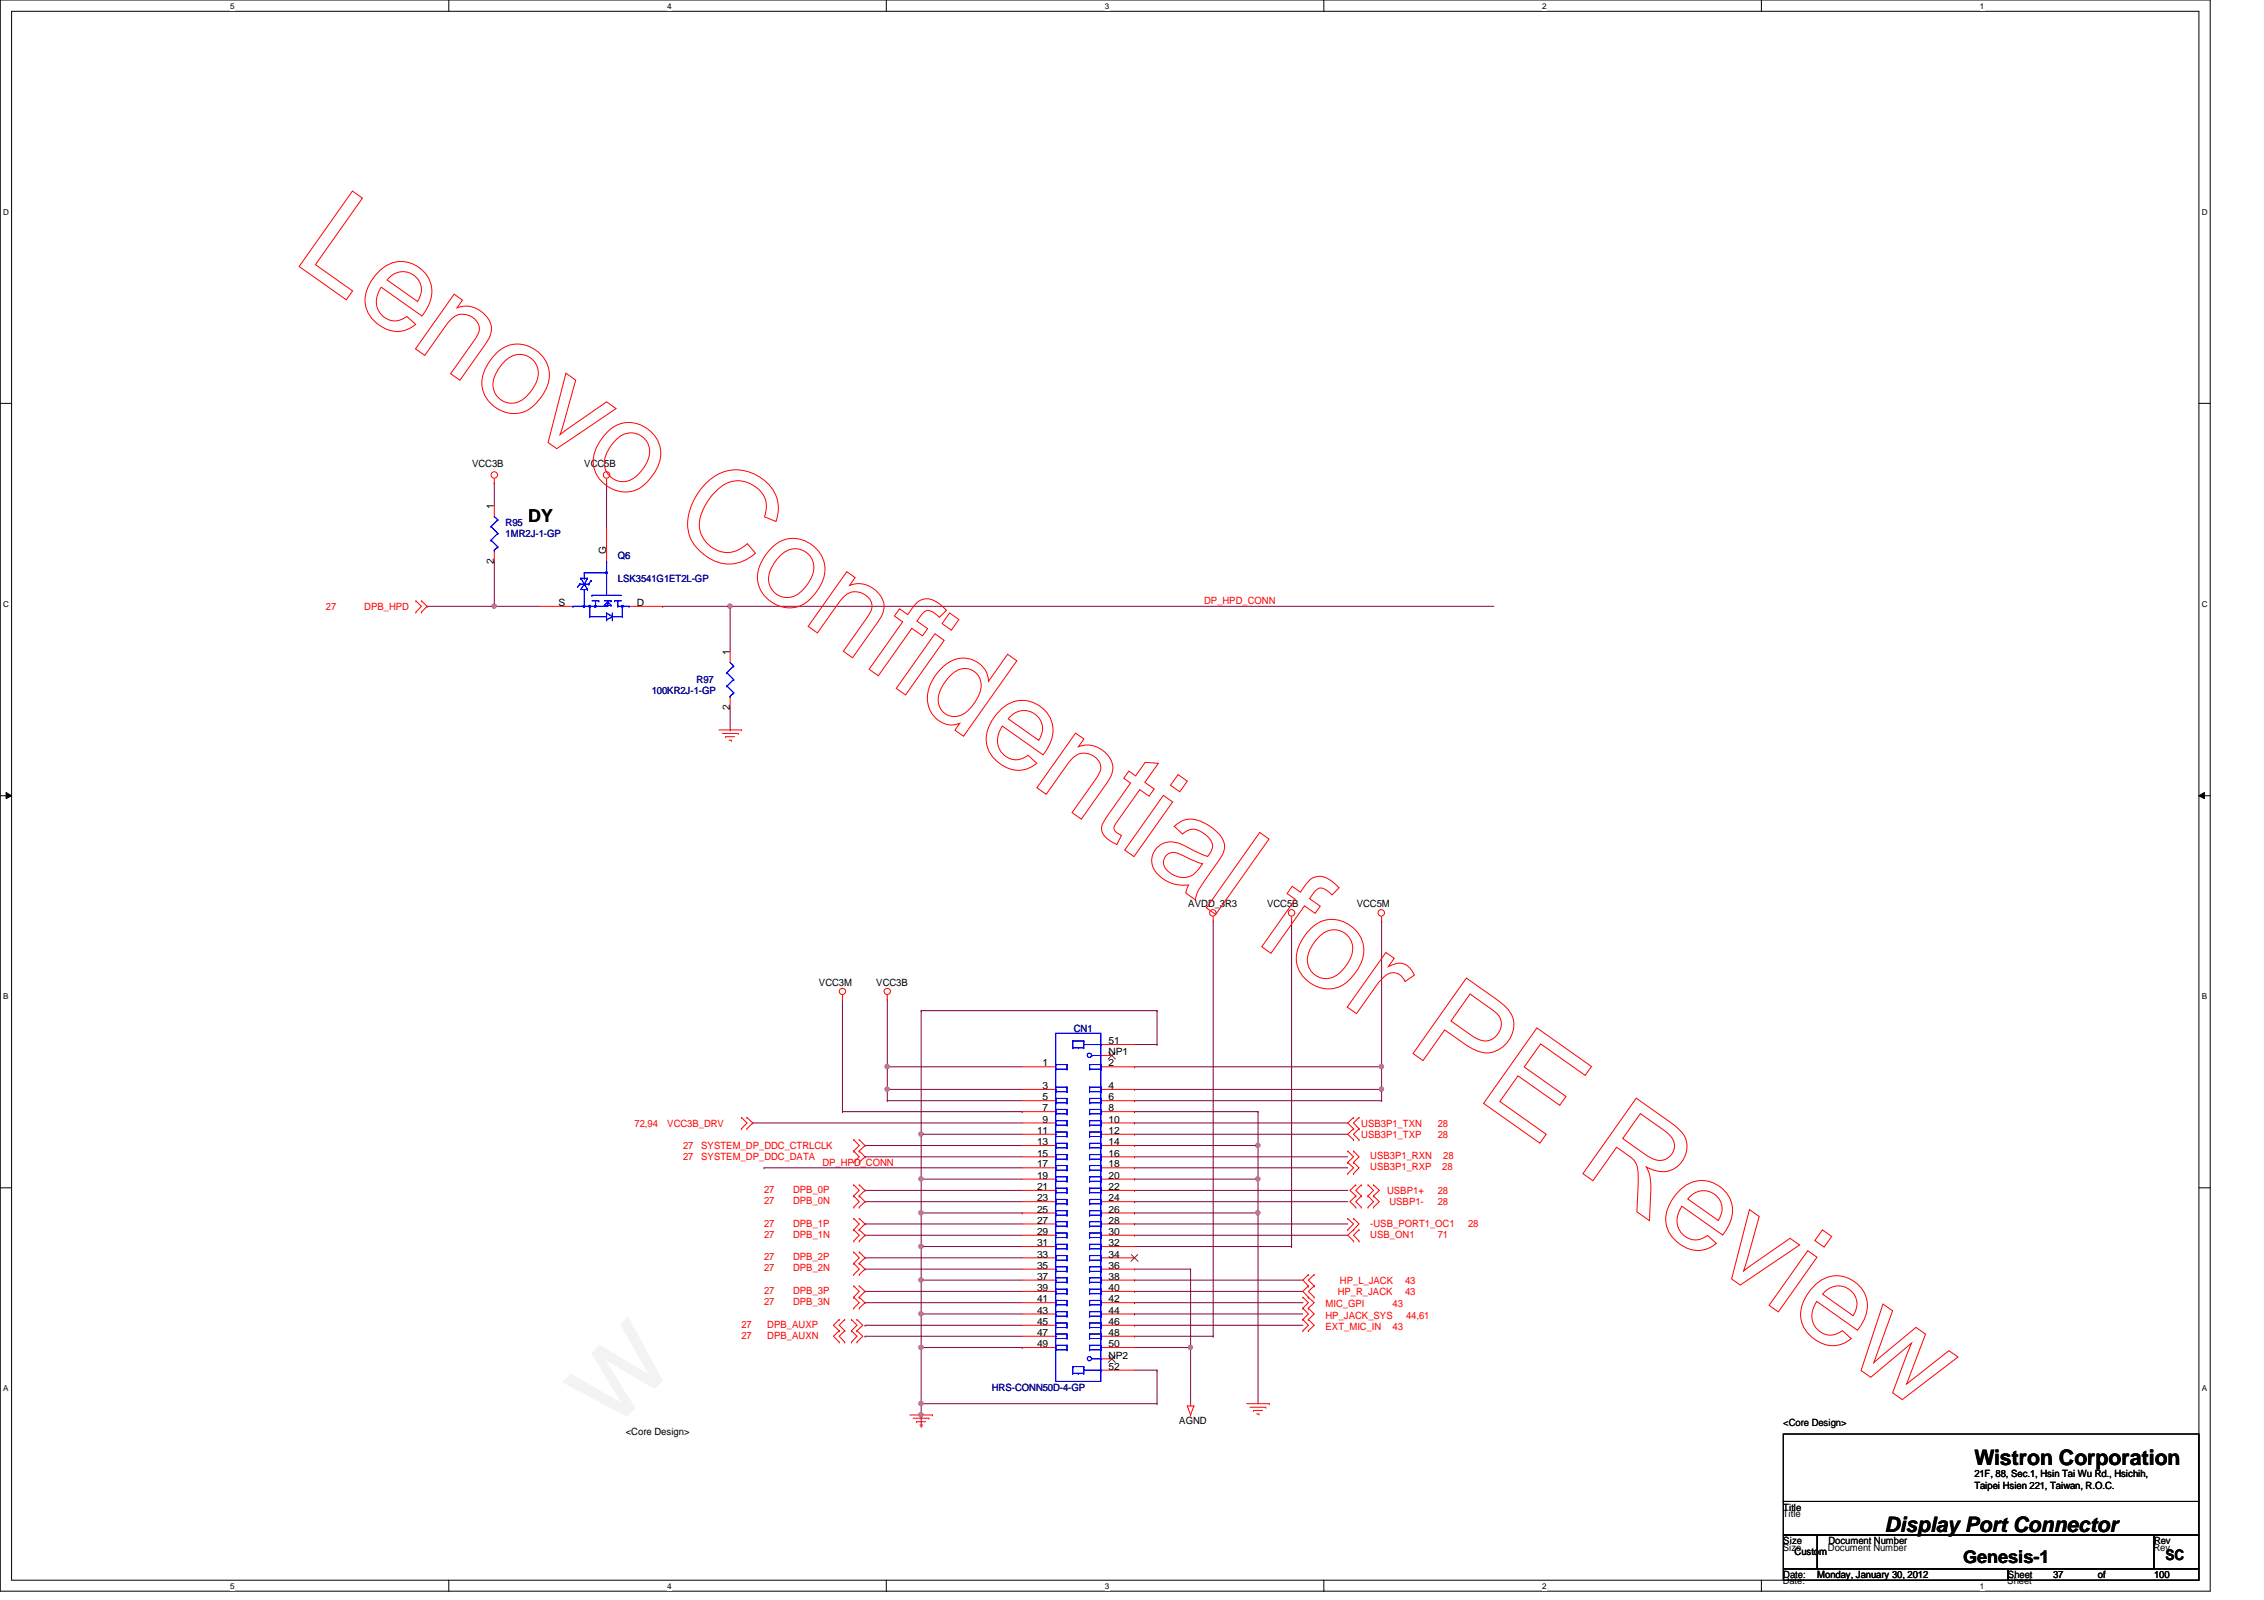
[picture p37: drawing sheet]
<svg xmlns="http://www.w3.org/2000/svg" width="297mm" height="210mm" viewBox="0 0 297 210" stroke-linecap="round" stroke-linejoin="round" font-family="sans-serif">
<defs><g id="words">
<g font-size="2.8">
<text x="259" y="192.2">Wistron Corporation</text>
<text x="247.3" y="201">Display Port Connector</text>
</g>
<g font-size="2.3">
<text x="69.3" y="68.5">DY</text>
<text x="257.6" y="205">Genesis-1</text>
</g>
<text font-size="1.9" x="284.1" y="204.6">SC</text>
<g font-size="1.3">
<text x="61.9" y="61.3">VCC3B</text>
<text x="76.7" y="61.3">VCC5B</text>
<text x="64.8" y="66.8" transform="rotate(-90 64.8 66.8)">1</text>
<text x="64.8" y="74" transform="rotate(-90 64.8 74)">2</text>
<text x="79.5" y="72.6" transform="rotate(-90 79.5 72.6)">G</text>
<text x="73.3" y="79.5">S</text>
<text x="83.6" y="79.5">D</text>
<text x="95.8" y="85.9" transform="rotate(-90 95.8 85.9)">1</text>
<text x="95.8" y="93.1" transform="rotate(-90 95.8 93.1)">2</text>
<text x="155.9" y="119">AVDD_3R3</text>
<text x="166.2" y="119">VCC5B</text>
<text x="178" y="119">VCC5M</text>
<text x="107.4" y="129.4">VCC3M</text>
<text x="115" y="129.4">VCC3B</text>
<text x="145.5" y="137">51</text>
<text x="136.8" y="139.9">1</text>
<text x="136.8" y="142.9">3</text>
<text x="145.5" y="138.4">NP1</text>
<text x="145.5" y="139.9">2</text>
<text x="145.5" y="142.9">4</text>
<text x="136.1" y="148.8">11</text>
<text x="136.8" y="144.4">5</text>
<text x="136.8" y="145.8">7</text>
<text x="136.8" y="147.3">9</text>
<text x="145.5" y="144.4">6</text>
<text x="145.5" y="145.8">8</text>
<text x="145.5" y="147.3">10</text>
<text x="145.5" y="148.8">12</text>
<text x="136.1" y="150.2">13</text>
<text x="136.1" y="151.7">15</text>
<text x="136.1" y="153.2">17</text>
<text x="136.1" y="154.6">19</text>
<text x="145.5" y="150.2">14</text>
<text x="145.5" y="151.7">16</text>
<text x="145.5" y="153.2">18</text>
<text x="145.5" y="154.6">20</text>
<text x="136.1" y="156.1">21</text>
<text x="136.1" y="157.6">23</text>
<text x="136.1" y="159.1">25</text>
<text x="136.1" y="160.5">27</text>
<text x="145.5" y="156.1">22</text>
<text x="145.5" y="157.6">24</text>
<text x="145.5" y="159.1">26</text>
<text x="145.5" y="160.5">28</text>
<text x="136.1" y="162">29</text>
<text x="136.1" y="163.5">31</text>
<text x="136.1" y="165">33</text>
<text x="136.1" y="166.5">35</text>
<text x="136.1" y="167.9">37</text>
<text x="145.5" y="162">30</text>
<text x="145.5" y="163.5">32</text>
<text x="145.5" y="165">34</text>
<text x="145.5" y="166.5">36</text>
<text x="145.5" y="167.9">38</text>
<text x="136.1" y="169.4">39</text>
<text x="136.1" y="170.9">41</text>
<text x="136.1" y="172.3">43</text>
<text x="136.1" y="173.8">45</text>
<text x="145.5" y="169.4">40</text>
<text x="145.5" y="170.9">42</text>
<text x="145.5" y="172.3">44</text>
<text x="145.5" y="173.8">46</text>
<text x="136.1" y="175.3">47</text>
<text x="136.1" y="176.7">49</text>
<text x="145.5" y="175.3">48</text>
<text x="145.5" y="176.7">50</text>
<text x="145.5" y="178.2">NP2</text>
<text x="145.5" y="179.7">52</text>
<text x="82.1" y="188.2">&lt;Core Design&gt;</text>
<text x="154.7" y="186.8">AGND</text>
<text x="234" y="187.1">&lt;Core Design&gt;</text>
<text x="259" y="193.8">21F, 88, Sec.1, Hsin Tai Wu Rd., Hsichih,</text>
<text x="259" y="195.3">Taipei Hsien 221, Taiwan, R.O.C.</text>
<text x="233.9" y="199">Title</text>
<text x="233.9" y="203.4">Size</text>
<text x="234" y="198.2">Title</text>
<text x="234" y="202.6">Size</text>
<text x="239.8" y="203.4">Document Number</text>
<text x="239.9" y="202.6">Document Number</text>
<text x="282.5" y="203.4">Rev</text>
<text x="282.6" y="202.6">Rev</text>
<text x="233.9" y="207.9">Date:</text>
<text x="234" y="207">Date:</text>
<text x="235.5" y="204">Custom</text>
<text x="238.4" y="207">Monday, January 30, 2012</text>
<text x="263.4" y="207.9">Sheet</text>
<text x="263.4" y="207">Sheet</text>
<text x="269.4" y="207">37</text>
<text x="275.2" y="207">of</text>
<text x="282.6" y="207">100</text>
</g>
<g font-size="1.3" fill="#000080">
<text x="66.3" y="69">R95</text>
<text x="66.3" y="70.4">1MR2J-1-GP</text>
<text x="81.1" y="73.4">Q6</text>
<text x="81.1" y="76.3">LSK3541G1ET2L-GP</text>
<text x="91.4" y="89.6">R97</text>
<text x="85.5" y="91.1">100KR2J-1-GP</text>
<text x="140.9" y="135.4">CN1</text>
<text x="130.1" y="182.5">HRS-CONN50D-4-GP</text>
</g>
<g font-size="1.3" fill="#f00">
<text x="42.8" y="80">27</text>
<text x="47.8" y="80">DPB_HPD</text>
<text x="158" y="79.2">DP_HPD_CONN</text>
<text x="83.3" y="147.8">72,94</text>
<text x="87.5" y="147.8">VCC3B_DRV</text>
<text x="178.6" y="147.8">USB3P1_TXN</text>
<text x="178.6" y="149.3">USB3P1_TXP</text>
<text x="188.6" y="147.8">28</text>
<text x="188.6" y="149.3">28</text>
<text x="89.6" y="152.2">27</text>
<text x="89.6" y="150.7">27</text>
<text x="92" y="152.2">SYSTEM_DP_DDC_DATA</text>
<text x="92" y="150.7">SYSTEM_DP_DDC_CTRLCLK</text>
<text x="107.9" y="152.9">DP_HPD_CONN</text>
<text x="179.8" y="152.1">USB3P1_RXN</text>
<text x="179.8" y="153.5">USB3P1_RXP</text>
<text x="189.2" y="153.5">28</text>
<text x="189.4" y="152.1">28</text>
<text x="100.2" y="157.9">27</text>
<text x="100.2" y="156.5">27</text>
<text x="100.2" y="160.9">27</text>
<text x="104.1" y="157.9">DPB_0N</text>
<text x="104.1" y="156.5">DPB_0P</text>
<text x="104.1" y="160.9">DPB_1P</text>
<text x="179.8" y="160.9">-USB_PORT1_OC1</text>
<text x="182" y="156.6">USBP1+</text>
<text x="182.3" y="158.1">USBP1-</text>
<text x="188.6" y="156.6">28</text>
<text x="188.6" y="158.1">28</text>
<text x="192.6" y="160.9">28</text>
<text x="100.2" y="162.3">27</text>
<text x="100.2" y="165.3">27</text>
<text x="100.2" y="166.8">27</text>
<text x="104.1" y="162.3">DPB_1N</text>
<text x="104.1" y="165.3">DPB_2P</text>
<text x="104.1" y="166.8">DPB_2N</text>
<text x="179.8" y="162.3">USB_ON1</text>
<text x="188.6" y="162.3">71</text>
<text x="100.2" y="169.7">27</text>
<text x="100.2" y="171.2">27</text>
<text x="104.1" y="169.7">DPB_3P</text>
<text x="104.1" y="171.2">DPB_3N</text>
<text x="173.9" y="171.5">MIC_GPI</text>
<text x="173.9" y="173">HP_JACK_SYS</text>
<text x="175.5" y="169.9">HP_R_JACK</text>
<text x="175.8" y="168.4">HP_L_JACK</text>
<text x="182.7" y="171.5">43</text>
<text x="184.4" y="169.9">43</text>
<text x="184.4" y="168.4">43</text>
<text x="184.5" y="173">44,61</text>
<text x="97.3" y="175.6">27</text>
<text x="97.3" y="174.2">27</text>
<text x="100.7" y="175.6">DPB_AUXN</text>
<text x="100.7" y="174.2">DPB_AUXP</text>
<text x="173.9" y="174.5">EXT_MIC_IN</text>
<text x="182.7" y="174.5">43</text>
</g>
<g font-size="1.1">
<text x="30.2" y="1.1">5</text>
<text x="87.5" y="1.1">4</text>
<text x="144.9" y="1.1">3</text>
<text x="202.4" y="1.1">2</text>
<text x="259.8" y="1.1">1</text>
<text x=".4" y="28.2">D</text>
<text x="288.9" y="28.2">D</text>
<text x=".4" y="79.6">C</text>
<text x="288.9" y="79.6">C</text>
<text x=".4" y="131.1">B</text>
<text x="288.9" y="131.1">B</text>
<text x=".4" y="182.5">A</text>
<text x="288.9" y="182.5">A</text>
<text x="30.2" y="208.4">5</text>
<text x="87.5" y="208.4">4</text>
<text x="144.9" y="208.4">3</text>
<text x="202.4" y="208.4">2</text>
<text x="259.8" y="208.4">1</text>
</g>
</g></defs>
<path d="M0 0h290v208.7h-290zM1.5 1.5h287v205.8h-287z" fill="none" stroke="#000" stroke-width=".13"/>
<g fill="#fff">
<path d="M30.2 .2h.6v1.2h-.6z"/>
<path d="M30.2 207.5h.6v1.2h-.6z"/>
</g>
<path d="M58.9 0v1.5M58.9 207.3v1.5" fill="none" stroke="#000" stroke-width=".13"/>
<g fill="#fff">
<path d="M87.5 .2h.6v1.2h-.6z"/>
<path d="M87.5 207.5h.6v1.2h-.6z"/>
</g>
<path d="M116.3 0v1.5M116.3 207.3v1.5" fill="none" stroke="#000" stroke-width=".13"/>
<g fill="#fff">
<path d="M144.9 .2h.6v1.2h-.6z"/>
<path d="M144.9 207.5h.6v1.2h-.6z"/>
</g>
<path d="M173.7 0v1.5M173.7 207.3v1.5" fill="none" stroke="#000" stroke-width=".13"/>
<g fill="#fff">
<path d="M202.3 .2h.6v1.2h-.6z"/>
<path d="M202.3 207.5h.6v1.2h-.6z"/>
</g>
<path d="M231.1 0v1.5M231.1 207.3v1.5" fill="none" stroke="#000" stroke-width=".13"/>
<g fill="#fff">
<path d="M259.8 .2h.5v1.2h-.5z"/>
<path d="M259.8 207.5h.5v1.2h-.5z"/>
<path d="M.4 27.2h.8v1.2h-.8z"/>
<path d="M288.9 27.2h.7v1.2h-.7z"/>
<path d="M.4 78.6h.8v1.2h-.8z"/>
<path d="M288.9 78.6h.7v1.2h-.7z"/>
</g>
<path d="M0 52.9h1.5M288.5 52.9h1.5" fill="none" stroke="#000" stroke-width=".13"/>
<g fill="#fff">
<path d="M.4 130.1h.7v1.2h-.7z"/>
<path d="M288.9 130.1h.7v1.2h-.7z"/>
</g>
<path d="M0 104.4h1.5M.8 104l.7 .4-.7 .4zM288.5 104.4l.7-.4v.8zM288.5 104.4h1.5" fill="none" stroke="#000" stroke-width=".13"/>
<path d="M.8 104l.7 .4-.7 .4zM288.5 104.4l.7-.4v.8z" fill="#000"/>
<g fill="#fff">
<path d="M.4 181.5h.7v1.2h-.7z"/>
<path d="M288.9 181.5h.7v1.2h-.7z"/>
</g>
<path d="M0 155.8h1.5M288.5 155.8h1.5" fill="none" stroke="#000" stroke-width=".13"/>
<path d="M64.9 63.4h.1M64.9 79.5h.1M64.9 63.4v2.9M64.9 79.5h5.9M79.6 63.4h.1M79.6 63.4v5.9M95.8 95.8h.1M95.8 92.8v3" fill="none" stroke="#800040" stroke-width=".13"/>
<circle cx="64.8" cy="79.5" r=".29" fill="#f0f"/>
<circle cx="64.8" cy="79.5" r=".29" fill="none" stroke="#f0f" stroke-width=".13"/>
<path d="M95.8 79.5h.1M95.8 79.5h100.2" fill="none" stroke="#800040" stroke-width=".13"/>
<circle cx="95.8" cy="79.5" r=".29" fill="#f0f"/>
<circle cx="95.8" cy="79.5" r=".29" fill="none" stroke="#f0f" stroke-width=".13"/>
<g fill="none" stroke="#800040" stroke-width=".13">
<path d="M56 79.5h.1M64.9 73.7h.1M64.9 73.7v5.8h-8.9M86.9 79.5h.1M86.9 79.5h8.9M95.8 79.5h.1M95.8 79.5v6M110.5 131.1v14.7M120.9 132.6h.1M120.9 132.6h30.9M120.9 132.6v16.2M151.8 132.6h.1"/>
<path d="M151.8 132.6v4.4M110.5 145.8h.1M110.5 145.8h23.6M120.9 148.8h.1M134.1 145.8h.1M148.8 153.2h.1M148.8 153.2h28M148.8 176.8h7.4M148.8 163.5h20.7M156.2 176.8h.1M156.2 166.5h.1M156.2 166.5v10.3"/>
<path d="M169.5 163.5h.1"/>
</g>
<circle cx="120.8" cy="148.8" r=".29" fill="#f0f"/>
<circle cx="120.8" cy="148.8" r=".29" fill="none" stroke="#f0f" stroke-width=".13"/>
<path d="M159.2 120.8v54.5M148.8 179.7h3M151.8 179.7h.1M151.8 179.7v4.4M159.2 175.3h.1M120.9 184.1h.1M120.9 185.6h.1M120.9 184.1h30.9M120.9 184.1v1.5M151.8 184.1h.1" fill="none" stroke="#800040" stroke-width=".13"/>
<circle cx="120.8" cy="185.6" r=".29" fill="#f0f"/>
<circle cx="120.8" cy="185.6" r=".29" fill="none" stroke="#f0f" stroke-width=".13"/>
<path d="M148.8 159.1h.1M148.8 159.1h16.3" fill="none" stroke="#800040" stroke-width=".13"/>
<circle cx="165" cy="159.1" r=".29" fill="#f0f"/>
<circle cx="165" cy="159.1" r=".29" fill="none" stroke="#f0f" stroke-width=".13"/>
<path d="M148.8 140h.1M148.8 137h3M151.8 137h.1M181.3 120.8h.1M181.3 120.8v19.2h-32.5M165.1 154.7h.1M165.1 154.7v4.4" fill="none" stroke="#800040" stroke-width=".13"/>
<circle cx="181.2" cy="139.9" r=".29" fill="#f0f"/>
<circle cx="181.2" cy="139.9" r=".29" fill="none" stroke="#f0f" stroke-width=".13"/>
<path d="M181.3 140v2.9M148.8 144.4h.1M148.8 144.4h32.5M181.3 142.9h.1" fill="none" stroke="#800040" stroke-width=".13"/>
<circle cx="181.2" cy="142.9" r=".29" fill="#f0f"/>
<circle cx="181.2" cy="142.9" r=".29" fill="none" stroke="#f0f" stroke-width=".13"/>
<g fill="none" stroke="#800040" stroke-width=".13">
<path d="M100.2 153.2h.1M100.2 153.2h33.9M120.9 148.8h.1M120.9 148.8v5.9M148.8 142.9h.1M148.8 145.8h.1M148.8 142.9h32.5M148.8 145.8h16.3M165.1 159.1h.1M165.1 145.8h.1M165.1 150.3h.1M165.1 145.8v8.9"/>
<path d="M165.1 159.1v25M113.5 175.3h.1M113.5 173.9h.1M113.5 175.3h20.6M113.5 173.9h20.6M148.8 166.5h.1M148.8 166.5h7.4"/>
</g>
<circle cx="165" cy="154.7" r=".29" fill="#f0f"/>
<circle cx="165" cy="154.7" r=".29" fill="none" stroke="#f0f" stroke-width=".13"/>
<circle cx="165" cy="150.3" r=".29" fill="#f0f"/>
<circle cx="165" cy="150.3" r=".29" fill="none" stroke="#f0f" stroke-width=".13"/>
<path d="M134.1 159.1h.1M134.1 159.1h-13.2v4.4M120.9 163.5h.1" fill="none" stroke="#800040" stroke-width=".13"/>
<circle cx="120.8" cy="163.5" r=".29" fill="#f0f"/>
<circle cx="120.8" cy="163.5" r=".29" fill="none" stroke="#f0f" stroke-width=".13"/>
<path d="M120.9 163.5h.1M120.9 167.9h.1M120.9 163.5h13.2M120.9 163.5v4.4" fill="none" stroke="#800040" stroke-width=".13"/>
<circle cx="120.8" cy="167.9" r=".29" fill="#f0f"/>
<circle cx="120.8" cy="167.9" r=".29" fill="none" stroke="#f0f" stroke-width=".13"/>
<path d="M120.9 167.9h.1M120.9 172.4h.1M120.9 167.9h13.2M120.9 167.9v4.5" fill="none" stroke="#800040" stroke-width=".13"/>
<circle cx="120.8" cy="172.4" r=".29" fill="#f0f"/>
<circle cx="120.8" cy="172.4" r=".29" fill="none" stroke="#f0f" stroke-width=".13"/>
<path d="M148.8 150.3h.1M148.8 150.3h16.3M181.3 144.4h.1M181.3 142.9v1.5M120.9 172.4h.1M120.9 176.8h.1M120.9 172.4h13.2M120.9 172.4v11.7M120.9 187.1h.1M120.9 184.1h.1M120.9 185.6v1.5" fill="none" stroke="#800040" stroke-width=".13"/>
<circle cx="120.8" cy="184.1" r=".29" fill="#f0f"/>
<circle cx="120.8" cy="184.1" r=".29" fill="none" stroke="#f0f" stroke-width=".13"/>
<path d="M113.5 151.8h.1M113.5 150.3h.1M113.5 151.8h20.6M113.5 150.3h20.6M148.8 154.7h.1M148.8 154.7h16.3M120.9 176.8h13.2M134.1 176.8h.1M148.8 160.6h.1M148.8 162.1h.1M148.8 160.6h28M148.8 162.1h28" fill="none" stroke="#800040" stroke-width=".13"/>
<circle cx="120.8" cy="176.8" r=".29" fill="#f0f"/>
<circle cx="120.8" cy="176.8" r=".29" fill="none" stroke="#f0f" stroke-width=".13"/>
<g fill="none" stroke="#800040" stroke-width=".13">
<path d="M116.4 140h.1M116.4 131.1h.1M116.4 131.1v13.3M116.4 140h17.7M98.8 147.3h.1M98.8 147.3h35.3M113.5 156.2h.1M113.5 157.6h.1M113.5 156.2h20.6M113.5 157.6h20.6M116.4 142.9h.1M116.4 142.9h17.7"/>
<path d="M120.9 148.8h.1M120.9 148.8h13.2M148.8 147.3h.1M148.8 148.8h.1M148.8 151.8h.1M148.8 156.2h.1M148.8 157.6h.1M148.8 147.3h28M148.8 148.8h28M148.8 151.8h28M148.8 156.2h28M148.8 157.6h28"/>
<path d="M113.5 165h.1M113.5 166.5h.1M113.5 160.6h.1M113.5 162.1h.1M113.5 170.9h.1M113.5 169.4h.1M113.5 165h20.6M113.5 166.5h20.6M113.5 160.6h20.6M113.5 162.1h20.6M113.5 170.9h20.6M113.5 169.4h20.6"/>
</g>
<circle cx="116.4" cy="142.9" r=".29" fill="#f0f"/>
<circle cx="116.4" cy="142.9" r=".29" fill="none" stroke="#f0f" stroke-width=".13"/>
<circle cx="116.4" cy="139.9" r=".29" fill="#f0f"/>
<circle cx="116.4" cy="139.9" r=".29" fill="none" stroke="#f0f" stroke-width=".13"/>
<path d="M116.4 144.4h.1M116.4 144.4h17.7M120.9 154.7h.1M120.9 159.1h.1M120.9 154.7h13.2M120.9 154.7v4.4" fill="none" stroke="#800040" stroke-width=".13"/>
<circle cx="120.8" cy="154.7" r=".29" fill="#f0f"/>
<circle cx="120.8" cy="154.7" r=".29" fill="none" stroke="#f0f" stroke-width=".13"/>
<circle cx="120.8" cy="159.1" r=".29" fill="#f0f"/>
<circle cx="120.8" cy="159.1" r=".29" fill="none" stroke="#f0f" stroke-width=".13"/>
<path d="M156.2 176.8h.1M156.2 176.8v7.3" fill="none" stroke="#800040" stroke-width=".13"/>
<circle cx="156.2" cy="176.8" r=".29" fill="#f0f"/>
<circle cx="156.2" cy="176.8" r=".29" fill="none" stroke="#f0f" stroke-width=".13"/>
<g fill="none" stroke="#800040" stroke-width=".13">
<path d="M169.5 120.8v42.7M148.8 169.4h.1M148.8 172.4h.1M148.8 170.9h.1M148.8 173.9h.1M148.8 167.9h.1M148.8 175.3h.1M148.8 169.4h22.1M148.8 172.4h22.1M148.8 170.9h22.1M148.8 173.9h22.1M148.8 167.9h22.1"/>
<path d="M148.8 175.3h10.4M169.5 163.5h.1"/>
</g>
<g fill="none" stroke="#f00" stroke-width=".13">
<path d="M54.6 78.8h.1M54.6 78.8l.7 .7-.7 .8M55.3 78.8h.1M55.3 78.8l.7 .7-.7 .8M64.9 63.4h.1M64.9 62.8v.6M70.8 79.5h4.4M79.6 63.4h.1M79.6 62.8v.6M79.6 69.3v4.4M82.5 79.5h4.4M54.6 80.3h.1"/>
<path d="M55.3 80.3h.1M94.3 95.8h3M94.8 96.2h2.1M95.2 96.6h.1M95.2 96.6h1.2M95.7 97.1h.3M96 97.1h.1M96.9 96.2h.1M97.3 95.8h.1M110.5 131.1h.1M110.5 130.5v.6M116.4 131.1h.1"/>
<path d="M116.4 130.5v.6M134.1 140h4.4M144.4 137h4.4M144.4 138.5h1.5M144.4 140h4.4M159.2 120.8h.1M159.2 120.2v.6M169.5 120.8h.1M169.5 120.2v.6M181.3 120.8h.1M181.3 120.2v.6M97.3 148.1h.1"/>
<path d="M97.3 146.6h.1M97.3 146.6l.7 .7-.7 .8M98 146.6h.1M98 148.1h.1M98 146.6l.8 .7-.8 .8M112 152.5h.1M112 151h.1M112 149.5h.1M112 156.9h.1M112 158.4h.1M112 155.4h.1M112 159.9h.1"/>
<path d="M112 151l.7 .8-.7 .7M112 149.5l.7 .8-.7 .7M112 156.9l.7 .7-.7 .8M112 155.4l.7 .8-.7 .7M112 159.9l.7 .7-.7 .7M112.7 151h.1M112.7 152.5h.1M112.7 149.5h.1M112.7 158.4h.1M112.7 156.9h.1M112.7 155.4h.1M112.7 159.9h.1"/>
<path d="M112.7 151l.8 .8-.8 .7M112.7 149.5l.8 .8-.8 .7M112.7 156.9l.8 .7-.8 .8M112.7 155.4l.8 .8-.8 .7M112.7 159.9l.8 .7-.8 .7M134.1 142.9h4.4M134.1 144.4h4.4M134.1 145.8h4.4M134.1 147.3h4.4M134.1 148.8h4.4M134.1 150.3h4.4M134.1 151.8h4.4"/>
<path d="M134.1 153.2h4.4M134.1 154.7h4.4M134.1 156.2h4.4M134.1 157.6h4.4M134.1 159.1h4.4M144.4 142.9h4.4M144.4 144.4h4.4M144.4 145.8h4.4M144.4 147.3h4.4M144.4 148.8h4.4M144.4 150.3h4.4M144.4 151.8h4.4"/>
<path d="M144.4 153.2h4.4M144.4 154.7h4.4M144.4 156.2h4.4M144.4 157.6h4.4M144.4 159.1h4.4M176.8 152.5h.1M176.8 151h.1M176.8 154h.1M176.8 159.9h.1M176.8 151l.8 .8-.8 .7M176.8 152.5l.8 .7-.8 .8M176.8 159.9l.8 .7-.8 .7"/>
<path d="M177.6 152.5h.1M177.6 151h.1M177.6 154h.1M177.6 146.6h.1M177.6 148.1h.1M177.6 149.5h.1M177.6 159.9h.1M177.6 151l.7 .8-.7 .7M177.6 152.5l.7 .7-.7 .8M177.6 146.6l-.8 .7 .8 .8M177.6 148.1l-.8 .7 .8 .7M177.6 159.9l.7 .7-.7 .7"/>
<path d="M177.9 156.9h.1M177.9 155.4h.1M177.9 158.4h.1M177.9 155.4l-.8 .8 .8 .7M177.9 156.9l-.8 .7 .8 .8M178.3 148.1h.1M178.3 146.6h.1M178.3 149.5h.1M178.3 146.6l-.7 .7 .7 .8M178.3 148.1l-.7 .7 .7 .7M178.6 156.9h.1M178.6 155.4h.1"/>
<path d="M178.6 158.4h.1M178.6 155.4l-.7 .8 .7 .7M178.6 156.9l-.7 .7 .7 .8M179.5 155.4h.1M179.5 156.9h.1M179.5 158.4h.1M179.5 155.4l.7 .8-.7 .7M179.5 156.9l.7 .7-.7 .8M180.2 156.9h.1M180.2 155.4h.1M180.2 158.4h.1M180.2 155.4l.8 .8-.8 .7"/>
<path d="M180.2 156.9l.8 .7-.8 .8M110.1 176.1h.1M110.1 174.6h.1M110.1 173.1h.1M110.1 174.6l-.8 .7 .8 .8M110.1 173.1l-.8 .8 .8 .7M110.8 176.1h.1M110.8 174.6h.1M110.8 173.1h.1M110.8 174.6l-.7 .7 .7 .8M110.8 173.1l-.7 .8 .7 .7M111.7 174.6h.1"/>
<path d="M111.7 176.1h.1M111.7 173.1h.1M111.7 174.6l.7 .7-.7 .8M111.7 173.1l.7 .8-.7 .7M112 168.7h.1M112 170.2h.1M112 171.6h.1M112 161.3h.1M112 162.8h.1M112 164.3h.1M112 165.7h.1M112 167.2h.1"/>
<path d="M112 168.7l.7 .7-.7 .8M112 170.2l.7 .7-.7 .7M112 161.3l.7 .8-.7 .7M112 164.3l.7 .7-.7 .7M112 165.7l.7 .8-.7 .7M112.4 176.1h.1M112.4 174.6h.1M112.4 173.1h.1M112.4 174.6l.8 .7-.8 .8M112.4 173.1l.8 .8-.8 .7M112.7 170.2h.1M112.7 168.7h.1"/>
<path d="M112.7 171.6h.1M112.7 162.8h.1M112.7 161.3h.1M112.7 165.7h.1M112.7 164.3h.1M112.7 167.2h.1M112.7 168.7l.8 .7-.8 .8M112.7 170.2l.8 .7-.8 .7M112.7 161.3l.8 .8-.8 .7M112.7 164.3l.8 .7-.8 .7M112.7 165.7l.8 .8-.8 .7M134.1 160.6h4.4"/>
<path d="M134.1 162.1h4.4M134.1 163.5h4.4M134.1 165h4.4M134.1 166.5h4.4M134.1 167.9h4.4M134.1 169.4h4.4M134.1 170.9h4.4M134.1 172.4h4.4M134.1 173.9h4.4M134.1 175.3h4.4M134.1 176.8h4.4M144.4 160.6h4.4"/>
<path d="M144.4 162.1h4.4M144.4 163.5h4.4M144.4 165h4.4M144.4 166.5h4.4M144.4 167.9h4.4M144.4 169.4h4.4M144.4 170.9h4.4M144.4 172.4h4.4M144.4 173.9h4.4M144.4 175.3h4.4M144.4 176.8h4.4M144.4 178.3h1.5"/>
<path d="M144.4 179.7h4.4M170.9 173.1h.1M170.9 174.6h.1M170.9 170.2h.1M170.9 171.6h.1M170.9 173.1l.8 .8-.8 .7M170.9 170.2l.8 .7-.8 .7M170.9 171.6l.8 .8-.8 .7M171.7 168.7h.1M171.7 170.2h.1M171.7 167.2h.1M171.7 173.1h.1"/>
<path d="M171.7 174.6h.1M171.7 171.6h.1M171.7 168.7l-.8 .7 .8 .8M171.7 167.2l-.8 .7 .8 .8M171.7 173.1l.7 .8-.7 .7M171.7 170.2l.7 .7-.7 .7M171.7 171.6l.7 .8-.7 .7M172.4 170.2h.1M172.4 168.7h.1M172.4 167.2h.1M172.4 168.7l-.7 .7 .7 .8M172.4 167.2l-.7 .7 .7 .8"/>
<path d="M176.8 161.3h.1M177.6 162.8h.1M177.6 161.3h.1M177.6 161.3l-.8 .8 .8 .7M178.3 161.3h.1M178.3 162.8h.1M178.3 161.3l-.7 .8 .7 .7M119.4 185.6h2.9M119.8 186.1h2.1M120.3 186.5h.1M120.3 186.5h1.2M120.7 186.9h.3"/>
<path d="M121 186.9h.1M121.9 186.1h.1M122.3 185.6h.1M155.8 184.4h.1M155.8 184.4h.8M155.8 184.4l.4 1.2M156.2 184.1h.1M156.2 185.6h.1M156.2 184.1v.3M156.6 184.4h.1M156.6 184.4l-.4 1.2M163.6 184.1h2.9"/>
<path d="M164 184.6h2.1M164.5 185h.1M164.5 185h1.1M164.9 185.5h.3M165.2 185.5h.1M166.1 184.6h.1M166.5 184.1h.1"/>
<circle cx="64.8" cy="62.3" r=".43"/>
<circle cx="79.6" cy="62.3" r=".43"/>
<circle cx="159.1" cy="119.8" r=".43"/>
<circle cx="169.5" cy="119.8" r=".43"/>
<circle cx="181.2" cy="119.8" r=".43"/>
<circle cx="110.5" cy="130.1" r=".42"/>
<circle cx="116.4" cy="130.1" r=".42"/>
</g>
<path d="M234 188.1h54.5v8.9h-54.5zM234 197h54.5v4.4h-54.5zM234 201.4h4.4v4.4h-4.4zM234 205.8h29.4v1.5h-29.4zM238.4 201.4h44.2v4.4h-44.2zM263.4 205.8h25.1v1.5h-25.1zM282.6 201.4h5.9v4.4h-5.9z" fill="none" stroke="#000" stroke-width=".13"/>
<path d="M145.5 138l.8 .9M146.3 138l-.9 .9M145.5 177.8l.8 .9M146.3 177.8l-.9 .9M148.4 164.6l.9 .9M149.3 164.6l-.9 .9" fill="none" stroke="#804000" stroke-width=".13"/>
<g fill="none" stroke="#00f" stroke-width=".13">
<path d="M75.2 79.5h.1M75.2 79.5h4.6M77.4 79.5h.1M77.4 79.5v1.4M77.7 78.8h.9M78.1 79.5h.1M78.1 78.8v.7M78.6 78.8h.1M79.6 73.7h.1M79.6 73.7v4.4M79.8 79l.4 .4M80.2 79.4h.1"/>
<path d="M80.6 78.8h.1M80.6 78.8h.9M81.1 79.5h.1M81.1 78.8v.7M81.1 79.5h1.4M81.7 79.5v1.4M82.5 79.5h.1M77.4 80.9h.1M77.4 80.9h2.2M79.6 81.3h.1M79.6 80.4h.1M79.6 80.4v.9"/>
<path d="M79.6 80.4l.7 .5M80.3 80.9h.1M80.3 81.3h.1M80.3 80.4h.1M80.3 80.9h1.4M80.3 80.4v.9M80.3 80.9l-.7 .4M81.7 80.9h.1M138.5 135.6h5.9v45.6h-5.9zM138.5 139.7h.1M138.5 139.7h1.5M138.5 139.7v.6"/>
<path d="M140 139.7h.1M140 139.7v.6M140.8 136.6h.1M140.8 137.5h.1M140.8 137.5h1.4M140.8 136.6h1.4M140.8 136.6v.9M141.5 137.5h.1M142.2 137.5h.1M142.2 136.6h.1M142.2 136.6v.9M142.2 137h2.2"/>
<path d="M143 139.7h.1M143 139.7h1.4M143 139.7v.6M143.3 138.5h.1M143.3 138.5h1.1M144.4 139.7h.1M144.4 140h.1M144.4 137h.1M144.4 139.7v.6M138.5 140.3h.1M138.5 142.6h.1M138.5 143.2h.1"/>
<path d="M138.5 142.9h.1M138.5 144.1h.1M138.5 144.7h.1M138.5 144.4h.1M138.5 145.5h.1M138.5 146.1h.1M138.5 145.8h.1M138.5 147h.1M138.5 147.6h.1M138.5 147.3h.1M138.5 148.5h.1M138.5 149.1h.1"/>
<path d="M138.5 148.8h.1M138.5 150h.1M138.5 150.6h.1M138.5 150.3h.1M138.5 151.5h.1M138.5 152.1h.1M138.5 151.8h.1M138.5 152.9h.1M138.5 153.5h.1M138.5 153.2h.1M138.5 154.4h.1M138.5 155h.1"/>
<path d="M138.5 154.7h.1M138.5 155.9h.1M138.5 156.5h.1M138.5 156.2h.1M138.5 157.4h.1M138.5 157.9h.1M138.5 157.6h.1M138.5 158.8h.1M138.5 159.4h.1M138.5 159.1h.1M138.5 140.3h1.5M138.5 142.6v.6"/>
<path d="M138.5 144.1v.6M138.5 145.5v.6M138.5 147v.6M138.5 148.5v.6M138.5 150v.6M138.5 151.5v.6M138.5 152.9v.6M138.5 154.4v.6M138.5 155.9v.6M138.5 157.4v.5M138.5 158.8v.6M138.5 142.6h1.5"/>
<path d="M138.5 143.2h1.5M138.5 144.1h1.5M138.5 144.7h1.5M138.5 145.5h1.5M138.5 146.1h1.5M138.5 147h1.5M138.5 147.6h1.5M138.5 148.5h1.5M138.5 149.1h1.5M138.5 150h1.5M138.5 150.6h1.5M138.5 151.5h1.5"/>
<path d="M138.5 152.1h1.5M138.5 152.9h1.5M138.5 153.5h1.5M138.5 154.4h1.5M138.5 155h1.5M138.5 155.9h1.5M138.5 156.5h1.5M138.5 157.4h1.5M138.5 157.9h1.5M138.5 158.8h1.5M138.5 159.4h1.5M140 140.3h.1"/>
<path d="M140 142.6h.1M140 143.2h.1M140 144.1h.1M140 144.7h.1M140 145.5h.1M140 146.1h.1M140 147h.1M140 147.6h.1M140 148.5h.1M140 149.1h.1M140 150h.1M140 150.6h.1"/>
<path d="M140 151.5h.1M140 152.1h.1M140 152.9h.1M140 153.5h.1M140 154.4h.1M140 155h.1M140 155.9h.1M140 156.5h.1M140 157.4h.1M140 157.9h.1M140 158.8h.1M140 159.4h.1"/>
<path d="M140 142.6v.6M140 144.1v.6M140 145.5v.6M140 147v.6M140 148.5v.6M140 150v.6M140 151.5v.6M140 152.9v.6M140 154.4v.6M140 155.9v.6M140 157.4v.5M140 158.8v.6"/>
<path d="M143 140.3h.1M143 142.6h.1M143 143.2h.1M143 144.1h.1M143 144.7h.1M143 145.5h.1M143 146.1h.1M143 147h.1M143 147.6h.1M143 148.5h.1M143 149.1h.1M143 150h.1"/>
<path d="M143 150.6h.1M143 151.5h.1M143 152.1h.1M143 152.9h.1M143 153.5h.1M143 154.4h.1M143 155h.1M143 155.9h.1M143 156.5h.1M143 157.4h.1M143 157.9h.1M143 158.8h.1"/>
<path d="M143 159.4h.1M143 142.6v.6M143 144.1v.6M143 145.5v.6M143 147v.6M143 148.5v.6M143 150v.6M143 151.5v.6M143 152.9v.6M143 154.4v.6M143 155.9v.6M143 157.4v.5"/>
<path d="M143 158.8v.6M143 140.3h1.4M143 142.6h1.4M143 143.2h1.4M143 144.1h1.4M143 144.7h1.4M143 145.5h1.4M143 146.1h1.4M143 147h1.4M143 147.6h1.4M143 148.5h1.4M143 149.1h1.4"/>
<path d="M143 150h1.4M143 150.6h1.4M143 151.5h1.4M143 152.1h1.4M143 152.9h1.4M143 153.5h1.4M143 154.4h1.4M143 155h1.4M143 155.9h1.4M143 156.5h1.4M143 157.4h1.4M143 157.9h1.4"/>
<path d="M143 158.8h1.4M143 159.4h1.4M144.4 140.3h.1M144.4 142.6h.1M144.4 143.2h.1M144.4 142.9h.1M144.4 144.1h.1M144.4 144.7h.1M144.4 144.4h.1M144.4 145.5h.1M144.4 146.1h.1M144.4 145.8h.1"/>
<path d="M144.4 147h.1M144.4 147.6h.1M144.4 147.3h.1M144.4 148.5h.1M144.4 149.1h.1M144.4 148.8h.1M144.4 150h.1M144.4 150.6h.1M144.4 150.3h.1M144.4 151.5h.1M144.4 152.1h.1M144.4 151.8h.1"/>
<path d="M144.4 152.9h.1M144.4 153.5h.1M144.4 153.2h.1M144.4 154.4h.1M144.4 155h.1M144.4 154.7h.1M144.4 155.9h.1M144.4 156.5h.1M144.4 156.2h.1M144.4 157.4h.1M144.4 157.9h.1M144.4 157.6h.1"/>
<path d="M144.4 158.8h.1M144.4 159.4h.1M144.4 159.1h.1M144.4 142.6v.6M144.4 144.1v.6M144.4 145.5v.6M144.4 147v.6M144.4 148.5v.6M144.4 150v.6M144.4 151.5v.6M144.4 152.9v.6M144.4 154.4v.6"/>
<path d="M144.4 155.9v.6M144.4 157.4v.5M144.4 158.8v.6M138.5 160.3h.1M138.5 160.9h.1M138.5 160.6h.1M138.5 161.8h.1M138.5 162.3h.1M138.5 162.1h.1M138.5 163.2h.1M138.5 163.8h.1M138.5 163.5h.1"/>
<path d="M138.5 164.7h.1M138.5 165.3h.1M138.5 165h.1M138.5 166.2h.1M138.5 166.8h.1M138.5 166.5h.1M138.5 167.6h.1M138.5 168.2h.1M138.5 167.9h.1M138.5 169.1h.1M138.5 169.7h.1M138.5 169.4h.1"/>
<path d="M138.5 170.6h.1M138.5 171.2h.1M138.5 170.9h.1M138.5 172.1h.1M138.5 172.7h.1M138.5 172.4h.1M138.5 173.6h.1M138.5 174.2h.1M138.5 173.9h.1M138.5 175h.1M138.5 175.6h.1M138.5 175.3h.1"/>
<path d="M138.5 176.5h.1M138.5 177.1h.1M138.5 176.8h.1M138.5 160.3v.6M138.5 161.8v.5M138.5 163.2v.6M138.5 164.7v.6M138.5 166.2v.6M138.5 167.6v.6M138.5 169.1v.6M138.5 170.6v.6M138.5 172.1v.6"/>
<path d="M138.5 173.6v.6M138.5 175v.6M138.5 176.5v.6M138.5 160.3h1.5M138.5 160.9h1.5M138.5 161.8h1.5M138.5 162.3h1.5M138.5 163.2h1.5M138.5 163.8h1.5M138.5 164.7h1.5M138.5 165.3h1.5M138.5 166.2h1.5"/>
<path d="M138.5 166.8h1.5M138.5 167.6h1.5M138.5 168.2h1.5M138.5 169.1h1.5M138.5 169.7h1.5M138.5 170.6h1.5M138.5 171.2h1.5M138.5 172.1h1.5M138.5 172.7h1.5M138.5 173.6h1.5M138.5 174.2h1.5M138.5 175h1.5"/>
<path d="M138.5 175.6h1.5M138.5 176.5h1.5M138.5 177.1h1.5M140 160.3h.1M140 160.9h.1M140 161.8h.1M140 162.3h.1M140 163.2h.1M140 163.8h.1M140 164.7h.1M140 165.3h.1M140 166.2h.1"/>
<path d="M140 166.8h.1M140 167.6h.1M140 168.2h.1M140 169.1h.1M140 169.7h.1M140 170.6h.1M140 171.2h.1M140 172.1h.1M140 172.7h.1M140 173.6h.1M140 174.2h.1M140 175h.1"/>
<path d="M140 175.6h.1M140 176.5h.1M140 177.1h.1M140 160.3v.6M140 161.8v.5M140 163.2v.6M140 164.7v.6M140 166.2v.6M140 167.6v.6M140 169.1v.6M140 170.6v.6M140 172.1v.6"/>
<path d="M140 173.6v.6M140 175v.6M140 176.5v.6M140.8 179.3h.1M140.8 179.3v.9M140.8 179.3h1.4M142.2 179.3h.1M142.2 179.3v.9M142.2 179.7h2.2M143 160.3h.1M143 160.9h.1M143 161.8h.1"/>
<path d="M143 162.3h.1M143 163.2h.1M143 163.8h.1M143 164.7h.1M143 165.3h.1M143 166.2h.1M143 166.8h.1M143 167.6h.1M143 168.2h.1M143 169.1h.1M143 169.7h.1M143 170.6h.1"/>
<path d="M143 171.2h.1M143 172.1h.1M143 172.7h.1M143 173.6h.1M143 174.2h.1M143 175h.1M143 175.6h.1M143 176.5h.1M143 177.1h.1M143 160.3v.6M143 161.8v.5M143 163.2v.6"/>
<path d="M143 164.7v.6M143 166.2v.6M143 167.6v.6M143 169.1v.6M143 170.6v.6M143 172.1v.6M143 173.6v.6M143 175v.6M143 176.5v.6M143 160.3h1.4M143 160.9h1.4M143 161.8h1.4"/>
<path d="M143 162.3h1.4M143 163.2h1.4M143 163.8h1.4M143 164.7h1.4M143 165.3h1.4M143 166.2h1.4M143 166.8h1.4M143 167.6h1.4M143 168.2h1.4M143 169.1h1.4M143 169.7h1.4M143 170.6h1.4"/>
<path d="M143 171.2h1.4M143 172.1h1.4M143 172.7h1.4M143 173.6h1.4M143 174.2h1.4M143 175h1.4M143 175.6h1.4M143 176.5h1.4M143 177.1h1.4M143.3 178.3h1.1M144.4 160.3h.1M144.4 160.9h.1"/>
<path d="M144.4 160.6h.1M144.4 161.8h.1M144.4 162.3h.1M144.4 162.1h.1M144.4 163.2h.1M144.4 163.8h.1M144.4 163.5h.1M144.4 164.7h.1M144.4 165.3h.1M144.4 165h.1M144.4 166.2h.1M144.4 166.8h.1"/>
<path d="M144.4 166.5h.1M144.4 167.6h.1M144.4 168.2h.1M144.4 167.9h.1M144.4 169.1h.1M144.4 169.7h.1M144.4 169.4h.1M144.4 170.6h.1M144.4 171.2h.1M144.4 170.9h.1M144.4 172.1h.1M144.4 172.7h.1"/>
<path d="M144.4 172.4h.1M144.4 173.6h.1M144.4 174.2h.1M144.4 173.9h.1M144.4 175h.1M144.4 175.6h.1M144.4 175.3h.1M144.4 176.5h.1M144.4 177.1h.1M144.4 176.8h.1M144.4 179.7h.1M144.4 178.3h.1"/>
<path d="M144.4 160.3v.6M144.4 161.8v.5M144.4 163.2v.6M144.4 164.7v.6M144.4 166.2v.6M144.4 167.6v.6M144.4 169.1v.6M144.4 170.6v.6M144.4 172.1v.6M144.4 173.6v.6M144.4 175v.6M144.4 176.5v.6"/>
<path d="M140.8 180.2h.1M140.8 180.2h1.4M141.5 180.2h.1M142.2 180.2h.1"/>
<circle cx="142.9" cy="138.4" r=".29"/>
<circle cx="142.9" cy="178.2" r=".29"/>
</g>
<path d="M78 79.4h.2v.2h-.2z" fill-rule="evenodd" fill="#00f"/>
<path d="M78 79.4h.2v.2h-.2z" fill="none" stroke="#00f" stroke-width=".13"/>
<path d="M81.6 79.4h.1v.2h-.1z" fill-rule="evenodd" fill="#00f"/>
<path d="M81.6 79.4h.1v.2h-.1z" fill="none" stroke="#00f" stroke-width=".13"/>
<path d="M77.3 79.4h.2v.2h-.2z" fill-rule="evenodd" fill="#00f"/>
<g fill="none" stroke="#00f" stroke-width=".13">
<path d="M76.1 76.6h.1M76.1 76.6l-.3 .4M76.1 76.6h1.2M76.2 75.9h.1M76.2 75.9h.9M76.2 75.9l.5 .7M76.7 76.6h.1M76.7 75.9h.1M76.7 77.3h.1M76.7 76.6l.4 .7M76.7 76.6l-.5 .7h.9M76.7 75.1v.8"/>
<path d="M76.7 77.3v2.2M77.1 77.3h.1M77.1 75.9h.1M77.1 75.9l-.4 .7M77.3 76.6h.1M77.3 79.4h.2v.2h-.2zM77.6 76.2h.1M77.6 76.2l-.3 .4M77.7 78.1h.1M77.7 78.1h3.8M79.3 79.4h.1M79.3 78.8h.9"/>
<path d="M79.3 79.4h.9M79.8 79h.1M79.8 78.8h.1M79.8 79l-.5 .4M79.8 78.8v.7M80.2 78.8h.1"/>
</g>
<path d="M76.5 79.4h.2v.2h-.2z" fill-rule="evenodd" fill="#00f"/>
<path d="M76.5 79.4h.2v.2h-.2z" fill="none" stroke="#00f" stroke-width=".13"/>
<path d="M79.5 75l.2 .1-.1 .1z" fill-rule="evenodd" fill="#00f"/>
<g fill="none" stroke="#00f" stroke-width=".13">
<path d="M75.2 79.5h.1M75.2 79.5h4.6M76.7 75.1h.1M76.7 75.1h2.9M77.4 79.5h.1M77.4 79.5v1.4M77.7 78.8h.9M78.1 79.5h.1M78.1 78.8v.7M78.6 78.8h.1M79.5 75l.2 .1-.1 .1zM79.6 73.7h.1"/>
<path d="M79.6 73.7v4.4M79.8 79l.4 .4M80.2 79.4h.1M80.6 78.8h.1M80.6 78.8h.9M81.1 79.5h.1M81.1 78.8v.7M81.1 79.5h1.4M81.7 79.5v1.4M82.5 79.5h.1M77.4 80.9h.1M77.4 80.9h2.2"/>
<path d="M79.6 81.3h.1M79.6 80.4h.1M79.6 80.4v.9M79.6 80.4l.7 .5M80.3 80.9h.1M80.3 81.3h.1M80.3 80.4h.1M80.3 80.9h1.4M80.3 80.4v.9M80.3 80.9l-.7 .4M81.7 80.9h.1"/>
</g>
<path d="M78 79.4h.2v.2h-.2z" fill-rule="evenodd" fill="#00f"/>
<path d="M78 79.4h.2v.2h-.2z" fill="none" stroke="#00f" stroke-width=".13"/>
<path d="M81.6 79.4h.1v.2h-.1z" fill-rule="evenodd" fill="#00f"/>
<path d="M81.6 79.4h.1v.2h-.1z" fill="none" stroke="#00f" stroke-width=".13"/>
<path d="M77.3 79.4h.2v.2h-.2z" fill-rule="evenodd" fill="#00f"/>
<g fill="none" stroke="#00f" stroke-width=".13">
<path d="M76.1 76.6h.1M76.1 76.6l-.3 .4M76.1 76.6h1.2M76.2 75.9h.1M76.2 75.9h.9M76.2 75.9l.5 .7M76.7 76.6h.1M76.7 75.9h.1M76.7 77.3h.1M76.7 76.6l.4 .7M76.7 76.6l-.5 .7h.9M76.7 75.1v.8"/>
<path d="M76.7 77.3v2.2M77.1 77.3h.1M77.1 75.9h.1M77.1 75.9l-.4 .7M77.3 76.6h.1M77.3 79.4h.2v.2h-.2zM77.6 76.2h.1M77.6 76.2l-.3 .4M77.7 78.1h.1M77.7 78.1h3.8M79.3 79.4h.1M79.3 78.8h.9"/>
<path d="M79.3 79.4h.9M79.8 79h.1M79.8 78.8h.1M79.8 79l-.5 .4M79.8 78.8v.7M80.2 78.8h.1"/>
</g>
<path d="M76.5 79.4h.2v.2h-.2z" fill-rule="evenodd" fill="#00f"/>
<path d="M76.5 79.4h.2v.2h-.2z" fill="none" stroke="#00f" stroke-width=".13"/>
<path d="M79.5 75l.2 .1-.1 .1z" fill-rule="evenodd" fill="#00f"/>
<g fill="none" stroke="#00f" stroke-width=".13">
<path d="M64.4 69.1h.1M64.4 70.9h.1M64.4 69.1l.9 .9M64.4 70.9l.9 .9M64.9 72.2h.1M64.9 67.8l.4 .4M65.3 68.2h.1M65.3 70h.1M65.3 71.8h.1M65.3 68.2l-.9 .9M65.3 70l-.9 .9M65.3 71.8l-.4 .4"/>
<path d="M76.7 75.1h.1M76.7 75.1h2.9M79.5 75l.2 .1-.1 .1zM95.4 88.3h.1M95.4 90h.1M95.4 88.3l.9 .9M95.4 90l.9 .9M95.8 91.4h.1M95.8 86.9l.5 .5M96.3 87.4h.1M96.3 89.2h.1M96.3 90.9h.1"/>
<path d="M96.3 87.4l-.9 .9M96.3 89.2l-.9 .8M96.3 90.9l-.5 .5"/>
</g>
<path d="M64.9 66.3v1.5M64.9 72.2v1.5M95.8 85.5v1.4M95.8 91.4v1.4" fill="none" stroke="#f00" stroke-width=".13"/>
<circle cx="64.8" cy="79.5" r=".29" fill="#f0f"/>
<circle cx="64.8" cy="79.5" r=".29" fill="none" stroke="#f0f" stroke-width=".13"/>
<circle cx="95.8" cy="79.5" r=".29" fill="#f0f"/>
<circle cx="95.8" cy="79.5" r=".29" fill="none" stroke="#f0f" stroke-width=".13"/>
<circle cx="120.8" cy="148.8" r=".29" fill="#f0f"/>
<circle cx="120.8" cy="148.8" r=".29" fill="none" stroke="#f0f" stroke-width=".13"/>
<circle cx="120.8" cy="185.6" r=".29" fill="#f0f"/>
<circle cx="120.8" cy="185.6" r=".29" fill="none" stroke="#f0f" stroke-width=".13"/>
<circle cx="165" cy="159.1" r=".29" fill="#f0f"/>
<circle cx="165" cy="159.1" r=".29" fill="none" stroke="#f0f" stroke-width=".13"/>
<circle cx="181.2" cy="139.9" r=".29" fill="#f0f"/>
<circle cx="181.2" cy="139.9" r=".29" fill="none" stroke="#f0f" stroke-width=".13"/>
<circle cx="181.2" cy="142.9" r=".29" fill="#f0f"/>
<circle cx="181.2" cy="142.9" r=".29" fill="none" stroke="#f0f" stroke-width=".13"/>
<circle cx="165" cy="154.7" r=".29" fill="#f0f"/>
<circle cx="165" cy="154.7" r=".29" fill="none" stroke="#f0f" stroke-width=".13"/>
<circle cx="165" cy="150.3" r=".29" fill="#f0f"/>
<circle cx="165" cy="150.3" r=".29" fill="none" stroke="#f0f" stroke-width=".13"/>
<circle cx="120.8" cy="163.5" r=".29" fill="#f0f"/>
<circle cx="120.8" cy="163.5" r=".29" fill="none" stroke="#f0f" stroke-width=".13"/>
<circle cx="120.8" cy="167.9" r=".29" fill="#f0f"/>
<circle cx="120.8" cy="167.9" r=".29" fill="none" stroke="#f0f" stroke-width=".13"/>
<circle cx="120.8" cy="172.4" r=".29" fill="#f0f"/>
<circle cx="120.8" cy="172.4" r=".29" fill="none" stroke="#f0f" stroke-width=".13"/>
<circle cx="120.8" cy="184.1" r=".29" fill="#f0f"/>
<circle cx="120.8" cy="184.1" r=".29" fill="none" stroke="#f0f" stroke-width=".13"/>
<circle cx="120.8" cy="176.8" r=".29" fill="#f0f"/>
<circle cx="120.8" cy="176.8" r=".29" fill="none" stroke="#f0f" stroke-width=".13"/>
<circle cx="116.4" cy="142.9" r=".29" fill="#f0f"/>
<circle cx="116.4" cy="142.9" r=".29" fill="none" stroke="#f0f" stroke-width=".13"/>
<circle cx="116.4" cy="139.9" r=".29" fill="#f0f"/>
<circle cx="116.4" cy="139.9" r=".29" fill="none" stroke="#f0f" stroke-width=".13"/>
<circle cx="120.8" cy="154.7" r=".29" fill="#f0f"/>
<circle cx="120.8" cy="154.7" r=".29" fill="none" stroke="#f0f" stroke-width=".13"/>
<circle cx="120.8" cy="159.1" r=".29" fill="#f0f"/>
<circle cx="120.8" cy="159.1" r=".29" fill="none" stroke="#f0f" stroke-width=".13"/>
<circle cx="156.2" cy="176.8" r=".29" fill="#f0f"/>
<circle cx="156.2" cy="176.8" r=".29" fill="none" stroke="#f0f" stroke-width=".13"/>
<g fill="none" stroke="#f00" stroke-width=".13">
<path d="M46.2 25.1l1.4 .9-6.2 8.7 4.9 3.5-.9 1.1-6.2-4.3zM49.8 35.5a4 4 0 0 1 5.4-.2 4 4 0 0 1 .7 5.3l-.5 .9-5.4-3.8a2.71 2.71 0 0 0 1.1 4.3 2.34 2.34 0 0 0 2.3-.5l1.1 1.1a3.8 3.8 0 0 1-5.2-.3 3.9 3.9 0 0 1-.7-5.3zM51.1 36.4a2.44 2.44 0 0 1 3.3-.2 2.44 2.44 0 0 1 .4 3.4l-4-2.9zM59.6 38.6l1.1 .8-.7 1a3.4 3.4 0 0 1 4.5 2.7 3.9 3.9 0 0 1-1 2.4l-3.2 4.4-1.2-.9 3.1-4.3a2.03 2.03 0 0 0 .6-2.2 2.25 2.25 0 0 0-3.9-.3l-3.2 4.4-1.2-.8zM65.1 46.3a4 4 0 0 1 6.1 .4 4.1 4.1 0 0 1-.1 5.3 4.4 4.4 0 0 1-3.6 2.3 4.1 4.1 0 0 1-4-5.5 7.1 7.1 0 0 1 1.6-2.5zM66.3 47.3a2.5 2.5 0 0 1 3.3-.3 2.5 2.5 0 0 1 .7 3.2 4.4 4.4 0 0 1-2.8 2.7 2.48 2.48 0 0 1-2.4-1.1 2.48 2.48 0 0 1-.1-2.6 6.4 6.4 0 0 1 1.3-1.9zM74.3 49l1.2 .9-2 7.1 6.1-4.3 1.2 .9-7.8 5.3-1.1-.8zM79.7 56.6a4 4 0 0 1 6.1 .4 4.1 4.1 0 0 1-.1 5.3 4.4 4.4 0 0 1-3.6 2.2 4.1 4.1 0 0 1-4-5.4 7.1 7.1 0 0 1 1.6-2.5zM81 57.6a2.5 2.5 0 0 1 3.2-.3 2.5 2.5 0 0 1 .7 3.2 4.4 4.4 0 0 1-2.8 2.7 2.48 2.48 0 0 1-2.4-1.1 2.48 2.48 0 0 1-.1-2.7 6.4 6.4 0 0 1 1.4-1.8zM92.5 63.6a5.6 5.6 0 0 1 9.6 2.4v1l-.3 1.4-1.5-.6a3.2 3.2 0 0 0-1.6-4.2 3.7 3.7 0 0 0-4.7 .8 6.6 6.6 0 0 0-2.2 4.8 3.7 3.7 0 0 0 2.4 3.1 3.7 3.7 0 0 0 3.8-1l1.1 1.3a5 5 0 0 1-6.9 0 5 5 0 0 1-1.5-6.1l.7-1.5zM101.3 71.8a4 4 0 0 1 6 .4 4.1 4.1 0 0 1-.1 5.3 4.4 4.4 0 0 1-3.6 2.2 4.1 4.1 0 0 1-4-5.4 7.1 7.1 0 0 1 1.7-2.5zM102.5 72.8a2.5 2.5 0 0 1 3.3-.3 2.5 2.5 0 0 1 .7 3.2 4.4 4.4 0 0 1-2.8 2.7 2.48 2.48 0 0 1-2.5-1.1 2.48 2.48 0 0 1-.1-2.7 6.4 6.4 0 0 1 1.4-1.8z"/>
<path d="M111.1 75l1.1 .8-.7 1a3.4 3.4 0 0 1 4.5 2.7 3.9 3.9 0 0 1-1 2.4l-3.1 4.4-1.3-.9 3.1-4.3a2.03 2.03 0 0 0 .6-2.2 2.25 2.25 0 0 0-3.9-.3l-3.2 4.4-1.2-.8zM118 79.9l1.1 .7 .5-.7a2.18 2.18 0 0 1 2.4-1.3l1.1 .5 1.1 1-1 .9a1.79 1.79 0 0 0-1.8-.8 3.6 3.6 0 0 0-1.1 1.3l1.4 1-.7 .9-1.4-1-4.4 6.3-1.2-.9 4.4-6.2-1-.8zM122.7 83.1l1.2 .9-5.1 7.2-1.2-.9zM123.4 87.8a3.7 3.7 0 0 1 4.6-1 2.97 2.97 0 0 1 1.7 2.6l2.5-3.6 1.2 .9-7 9.9-1.1-.8 .6-.9a3.2 3.2 0 0 1-4.2-2.9 5.3 5.3 0 0 1 1.7-4.2zM124.6 80.4l1.2 .9-1 1.4-1.2-.9zM124.8 88.5a2.23 2.23 0 0 1 2.9-.5 2.23 2.23 0 0 1 .9 2.8 5 5 0 0 1-2.8 3.1 2.19 2.19 0 0 1-2.2-.7 2.19 2.19 0 0 1-.4-2.3 6.2 6.2 0 0 1 1.6-2.4zM131.3 93.1a4 4 0 0 1 5.4-.2 4 4 0 0 1 .7 5.3l-.5 .8-5.4-3.7a2.71 2.71 0 0 0 1.1 4.3 2.34 2.34 0 0 0 2.3-.5l1.1 1a3.8 3.8 0 0 1-5.2-.3 3.9 3.9 0 0 1-.7-5.2zM132.6 94a2.44 2.44 0 0 1 3.3-.2 2.44 2.44 0 0 1 .4 3.3l-4-2.8zM141.1 96.2l1.1 .7-.7 1.1a3.4 3.4 0 0 1 4.5 2.7 3.9 3.9 0 0 1-1 2.4l-3.1 4.4-1.2-.9 3-4.4a2.03 2.03 0 0 0 .6-2.1 2.25 2.25 0 0 0-3.9-.3l-3.1 4.4-1.3-.9zM148.1 101.2l.9 .6 1.3-1.8 1.7 .1-1.8 2.5 1.2 .9-.6 1-1.3-.9-3.1 4.5a.77 .77 0 0 0 .3 1.3l.4 .2-.6 1.2a3 3 0 0 1-2-1.9v-.5l.4-.8 3.4-4.9-.9-.6zM152.6 104.3l1.2 .9-5 7.2-1.2-.9zM153.1 112.2a1.6 1.6 0 0 1 2 0l1.4 .7 1.3 .4-.3 .5a2.62 2.62 0 0 1-2.6 1.3 2.62 2.62 0 0 1-2.2-1.8l-.1-.2a1.31 1.31 0 0 1 .5-.9z"/>
<path d="M154.1 108.4a3.1 3.1 0 0 1 4-.4 4.5 4.5 0 0 1 2.6 2.9 3.1 3.1 0 0 1-1 2.3l-1.6 2.2a5.1 5.1 0 0 0-1.3 2.7l-1.2-.9 .4-1.1a4.6 4.6 0 0 1-4.7-2.3 2.55 2.55 0 0 1 .8-2.8 2.55 2.55 0 0 1 2.9-.2l2.1 1 1.3 .6a1.64 1.64 0 0 0 .2-2.5 2.72 2.72 0 0 0-2.4-1.1l-1.1 .6zM154.6 101.6l1.2 .9-1 1.4-1.2-.9zM165.3 109.2l1.2 .9-7 9.9-1.2-.9zM169.5 116.3l1.1 .7 .5-.7a2.18 2.18 0 0 1 2.4-1.3l1.1 .5 1.1 1-.9 .9a1.79 1.79 0 0 0-1.9-.8 3.6 3.6 0 0 0-1.1 1.3l1.4 1-.7 .9-1.3-1-4.4 6.3-1.3-.9 4.4-6.2-1-.8zM172 121.8a4 4 0 0 1 6 .4 4.1 4.1 0 0 1-.1 5.2 4.4 4.4 0 0 1-3.6 2.3 4.1 4.1 0 0 1-4-5.4 7.1 7.1 0 0 1 1.7-2.5zM173.2 122.8a2.5 2.5 0 0 1 3.3-.3 2.5 2.5 0 0 1 .7 3.2 4.4 4.4 0 0 1-2.8 2.6 2.48 2.48 0 0 1-2.5-1 2.48 2.48 0 0 1-.1-2.7 6.4 6.4 0 0 1 1.4-1.8zM181.8 125l1.1 .7-.7 1.1a2.19 2.19 0 0 1 2.2-.3 2.66 2.66 0 0 1 1.2 1.4l-1.3 .9a1.63 1.63 0 0 0-2.8-.6l-.9 1-2.6 3.8-1.2-.9zM192.4 128.3l3.7 2.7a5.4 5.4 0 0 1 2.4 2.7 3.7 3.7 0 0 1-3.8 4.4 6 6 0 0 1-2.6-1.2l-2.6-1.8-2.8 4-1.3-.9zM192.9 130.4l2.9 2.1a2.16 2.16 0 0 1 .8 3.1 2.16 2.16 0 0 1-3.2 .4l-3-2.1zM201.6 134.9l7.2 5-.8 1.2-5.9-4.2-2.1 3.1 5.5 3.8-.9 1.2-5.4-3.9-2.4 3.4 6.1 4.3-.9 1.2-7.4-5.2zM214.7 144.1l4.4 3.1a4.3 4.3 0 0 1 2.2 2.8 3.3 3.3 0 0 1-1.4 3.1 3.3 3.3 0 0 1-3.4 .2l-.5-.2a5.5 5.5 0 0 1 .6 3.1l-.2 3.9-1.6-1.1 .1-4.4a3 3 0 0 0-1.3-3l-1.5-1.1-3.1 4.4-1.3-.9zM215.2 146.1l3.1 2.2a2.31 2.31 0 0 1 1.4 2.3 1.99 1.99 0 0 1-3.2 1.3l-3.6-2.5z"/>
<path d="M220.5 156.1a4 4 0 0 1 5.4-.3 4 4 0 0 1 .7 5.4l-.6 .8-5.3-3.8a2.71 2.71 0 0 0 1.1 4.4 2.34 2.34 0 0 0 2.2-.5l1.2 1a3.8 3.8 0 0 1-5.3-.3 3.9 3.9 0 0 1-.6-5.2zM221.7 157a2.44 2.44 0 0 1 3.4-.2 2.44 2.44 0 0 1 .3 3.3l-4-2.8zM229.5 158.7l1.3 .9-2 7.1 6.1-4.2 1.2 .8-7.8 5.3-1.1-.8zM237.2 164.1l1.2 .8-5.1 7.2-1.2-.8zM238.2 168.6a4 4 0 0 1 5.4-.3 4 4 0 0 1 .7 5.4l-.6 .8-5.3-3.8a2.71 2.71 0 0 0 1.1 4.3 2.34 2.34 0 0 0 2.2-.4l1.2 1a3.8 3.8 0 0 1-5.3-.3 3.9 3.9 0 0 1-.6-5.2zM239.1 161.4l1.2 .8-1 1.4-1.2-.9zM239.4 169.5a2.44 2.44 0 0 1 3.4-.2 2.44 2.44 0 0 1 .3 3.3l-4-2.8zM247 171.1l1.3 .9-2.4 6.7 5.5-4.6 1.2 .9-2.4 6.6 5.5-4.4 1.2 .8-7.3 5.6-1.3-.9 2.5-6.5-5.4 4.5-1.2-.9z"/>
</g>
<use href="#words"/>
</svg>
